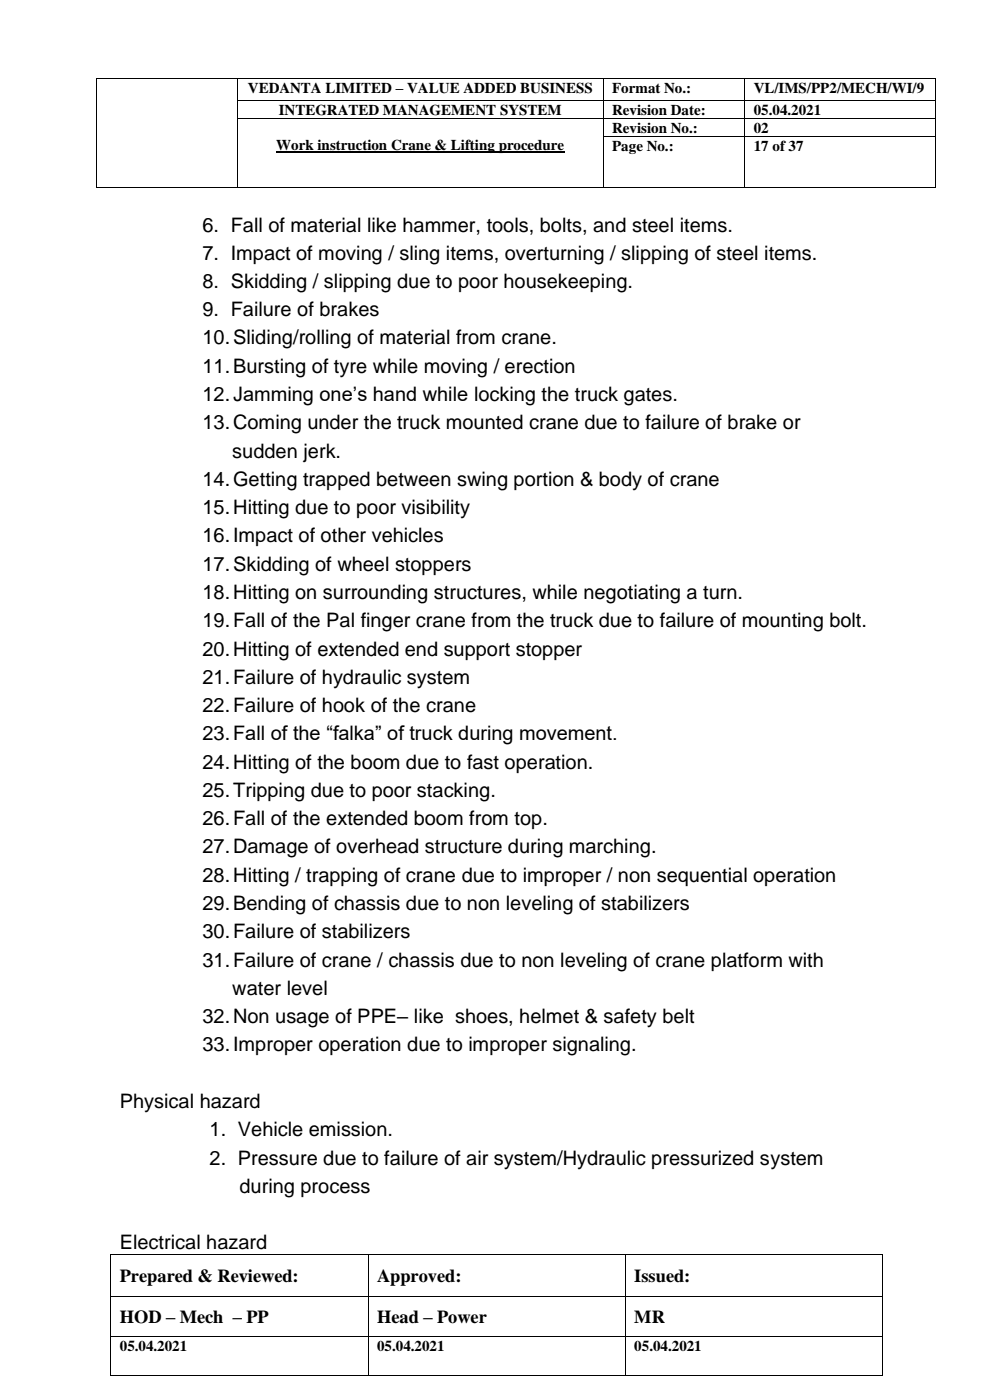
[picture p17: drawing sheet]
<svg xmlns="http://www.w3.org/2000/svg" width="210mm" height="297mm" viewBox="0 0 210 297" stroke-linecap="round" stroke-linejoin="round" font-family="sans-serif">
<defs><g id="words">
<g font-size="4.2">
<text x="42.9" y="49.1">6. Fall of material like hammer, tools, bolts, and steel items.</text>
<text x="42.9" y="55.1">7. Impact of moving / sling items, overturning / slipping of steel items.</text>
<text x="42.9" y="61.1">8. Skidding / slipping due to poor housekeeping.</text>
<text x="42.9" y="67.1">9. Failure of brakes</text>
<text x="42.9" y="73.1">10.Sliding/rolling of material from crane.</text>
<text x="42.9" y="79.1">11.Bursting of tyre while moving / erection</text>
<text x="42.9" y="85.1">12.Jamming one’s hand while locking the truck gates.</text>
<text x="42.9" y="91.1">13.Coming under the truck mounted crane due to failure of brake or</text>
<text x="49.3" y="97.1">sudden jerk.</text>
<text x="42.9" y="103.1">14.Getting trapped between swing portion &amp; body of crane</text>
<text x="42.9" y="109.1">15.Hitting due to poor visibility</text>
<text x="42.9" y="115.1">16.Impact of other vehicles</text>
<text x="42.9" y="121.1">17.Skidding of wheel stoppers</text>
<text x="42.9" y="127.1">18.Hitting on surrounding structures, while negotiating a turn.</text>
<text x="42.9" y="133.1">19.Fall of the Pal finger crane from the truck due to failure of mounting bolt.</text>
<text x="42.9" y="139.1">20.Hitting of extended end support stopper</text>
<text x="42.9" y="145.1">21.Failure of hydraulic system</text>
<text x="42.9" y="151.1">22.Failure of hook of the crane</text>
<text x="42.9" y="157.1">23.Fall of the “falka” of truck during movement.</text>
<text x="42.9" y="163.1">24.Hitting of the boom due to fast operation.</text>
<text x="42.9" y="169.1">25.Tripping due to poor stacking.</text>
<text x="42.9" y="175.1">26.Fall of the extended boom from top.</text>
<text x="42.9" y="181">27.Damage of overhead structure during marching.</text>
<text x="42.9" y="187.1">28.Hitting / trapping of crane due to improper / non sequential operation</text>
<text x="42.9" y="193.1">29.Bending of chassis due to non leveling of stabilizers</text>
<text x="42.9" y="199">30.Failure of stabilizers</text>
<text x="42.9" y="205.1">31.Failure of crane / chassis due to non leveling of crane platform with</text>
<text x="49.3" y="211.1">water level</text>
<text x="42.9" y="217">32.Non usage of PPE– like shoes, helmet &amp; safety belt</text>
<text x="42.9" y="223">33.Improper operation due to improper signaling.</text>
<text x="25.4" y="235">Physical hazard</text>
<text x="44.5" y="241">1. Vehicle emission.</text>
<text x="44.5" y="247.1">2. Pressure due to failure of air system/Hydraulic pressurized system</text>
<text x="50.8" y="253">during process</text>
<text x="25.4" y="265">Electrical hazard</text>
</g>
<g font-size="3.9">
<text x="25.4" y="271.9">Prepared &amp; Reviewed:</text>
<text x="80" y="271.9">Approved:</text>
<text x="134.6" y="271.9">Issued:</text>
<text x="25.4" y="280.6">HOD – Mech – PP</text>
<text x="80" y="280.6">Head – Power</text>
<text x="134.6" y="280.6">MR</text>
</g>
<g font-size="3.2">
<text x="52.6" y="19.7">VEDANTA LIMITED – VALUE ADDED BUSINESS</text>
<text x="129.9" y="19.7">Format No.:</text>
<text x="159.9" y="19.7">VL/IMS/PP2/MECH/WI/9</text>
<text x="59.1" y="24.3">INTEGRATED MANAGEMENT SYSTEM</text>
<text x="129.9" y="24.3">Revision Date:</text>
<text x="129.9" y="28.1">Revision No.:</text>
<text x="159.9" y="24.3">05.04.2021</text>
<text x="159.9" y="28.1">02</text>
<text x="58.6" y="31.8">Work instruction Crane &amp; Lifting procedure</text>
<text x="129.9" y="32">Page No.:</text>
<text x="159.9" y="32">17 of 37</text>
<text x="25.4" y="286.5">05.04.2021</text>
<text x="80" y="286.5">05.04.2021</text>
<text x="134.6" y="286.5">05.04.2021</text>
</g>
</g></defs>
<g fill="#000">
<path d="M20.3 16.6h.2v.1h-.2z" fill-rule="evenodd"/>
<path d="M20.3 16.6h.2v.1h-.2z" fill-rule="evenodd"/>
<path d="M50.3 16.6h.2v.1h-.2z" fill-rule="evenodd"/>
<path d="M127.9 16.6h.1v.1h-.1z" fill-rule="evenodd"/>
<path d="M157.9 16.6h.2v.1h-.2z" fill-rule="evenodd"/>
<path d="M198.4 16.6h.2v.1h-.2z" fill-rule="evenodd"/>
<path d="M198.4 16.6h.2v.1h-.2z" fill-rule="evenodd"/>
<path d="M20.3 21.2h.2v.1h-.2z" fill-rule="evenodd"/>
<path d="M20.3 25h.2v.1h-.2z" fill-rule="evenodd"/>
<path d="M20.3 28.8h.2v.2h-.2z" fill-rule="evenodd"/>
<path d="M20.3 39.8h.2v.1h-.2z" fill-rule="evenodd"/>
<path d="M20.3 39.8h.2v.1h-.2z" fill-rule="evenodd"/>
<path d="M50.3 21.2h.2v.1h-.2z" fill-rule="evenodd"/>
<path d="M50.3 25h.2v.1h-.2z" fill-rule="evenodd"/>
<path d="M50.3 28.8h.2v.2h-.2z" fill-rule="evenodd"/>
<path d="M50.3 39.8h.2v.1h-.2z" fill-rule="evenodd"/>
<path d="M127.9 21.2h.1v.1h-.1z" fill-rule="evenodd"/>
<path d="M127.9 25h.1v.1h-.1z" fill-rule="evenodd"/>
<path d="M127.9 28.8h.1v.2h-.1z" fill-rule="evenodd"/>
<path d="M127.9 39.8h.1v.1h-.1z" fill-rule="evenodd"/>
<path d="M157.9 21.2h.2v.1h-.2z" fill-rule="evenodd"/>
<path d="M157.9 25h.2v.1h-.2z" fill-rule="evenodd"/>
<path d="M157.9 28.8h.2v.2h-.2z" fill-rule="evenodd"/>
<path d="M157.9 39.8h.2v.1h-.2z" fill-rule="evenodd"/>
<path d="M198.4 21.2h.2v.1h-.2z" fill-rule="evenodd"/>
<path d="M198.4 25h.2v.1h-.2z" fill-rule="evenodd"/>
<path d="M198.4 28.8h.2v.2h-.2z" fill-rule="evenodd"/>
<path d="M198.4 39.8h.2v.1h-.2z" fill-rule="evenodd"/>
<path d="M198.4 39.8h.2v.1h-.2z" fill-rule="evenodd"/>
<path d="M23.4 266h.2v.2h-.2z" fill-rule="evenodd"/>
<path d="M23.4 266h.2v.2h-.2z" fill-rule="evenodd"/>
<path d="M23.4 275h.2v.1h-.2z" fill-rule="evenodd"/>
<path d="M78 266h.2v.2h-.2z" fill-rule="evenodd"/>
<path d="M78 275h.2v.1h-.2z" fill-rule="evenodd"/>
<path d="M132.6 266h.1v.2h-.1z" fill-rule="evenodd"/>
<path d="M132.6 275h.1v.1h-.1z" fill-rule="evenodd"/>
<path d="M187.2 266h.2v.2h-.2z" fill-rule="evenodd"/>
<path d="M187.2 266h.2v.2h-.2z" fill-rule="evenodd"/>
<path d="M187.2 275h.2v.1h-.2z" fill-rule="evenodd"/>
<path d="M23.4 283.4h.2v.1h-.2z" fill-rule="evenodd"/>
<path d="M23.4 291.8h.2v.2h-.2z" fill-rule="evenodd"/>
<path d="M23.4 291.8h.2v.2h-.2z" fill-rule="evenodd"/>
<path d="M78 283.4h.2v.1h-.2z" fill-rule="evenodd"/>
<path d="M78 291.8h.2v.2h-.2z" fill-rule="evenodd"/>
<path d="M132.6 283.4h.1v.1h-.1z" fill-rule="evenodd"/>
<path d="M132.6 291.8h.1v.2h-.1z" fill-rule="evenodd"/>
<path d="M187.2 283.4h.2v.1h-.2z" fill-rule="evenodd"/>
<path d="M187.2 291.8h.2v.2h-.2z" fill-rule="evenodd"/>
<path d="M187.2 291.8h.2v.2h-.2z" fill-rule="evenodd"/>
</g>
<g fill="none" stroke="#000" stroke-width=".21">
<path d="M20.4 16.7v4.5M20.5 16.6h29.8M50.4 16.7v4.5M50.5 16.6h77.4M128 16.7v4.5M128 16.6h29.9M158 16.7v4.5M158.1 16.6h40.3M198.5 16.7v4.5M20.4 21.3v3.7M20.4 25.1v3.7M20.4 29v10.8"/>
<path d="M20.5 39.8h29.8M50.4 21.3v3.7M50.4 25.1v3.7M50.4 29v10.8M50.5 21.3h77.4M50.5 25.1h77.4M50.5 39.8h77.4M128 21.3v3.7M128 25.1v3.7M128 29v10.8M128 21.3h29.9M128 25.1h29.9"/>
<path d="M128 28.9h29.9M128 39.8h29.9M158 21.3v3.7M158 25.1v3.7M158 29v10.8M158.1 21.3h40.3M158.1 25.1h40.3M158.1 28.9h40.3M158.1 39.8h40.3M198.5 21.3v3.7M198.5 25.1v3.7M198.5 29v10.8"/>
<path d="M23.5 266.2v8.8M23.5 275.1v8.3M23.6 266.1h54.4M23.6 275h54.4M78.1 266.2v8.8M78.1 275.1v8.3M78.2 266.1h54.4M78.2 275h54.4M132.7 266.2v8.8M132.7 275.1v8.3M132.7 266.1h54.5M132.7 275h54.5"/>
<path d="M187.3 266.2v8.8M187.3 275.1v8.3M23.5 283.5v8.3M23.6 283.5h54.4M23.6 291.9h54.4M78.1 283.5v8.3M78.2 283.5h54.4M78.2 291.9h54.4M132.7 283.5v8.3M132.7 283.5h54.5M132.7 291.9h54.5M187.3 283.5v8.3"/>
</g>
<path d="M58.6 32.2h61.1" fill="none" stroke="#000" stroke-width=".3"/>
<use href="#words"/>
</svg>
